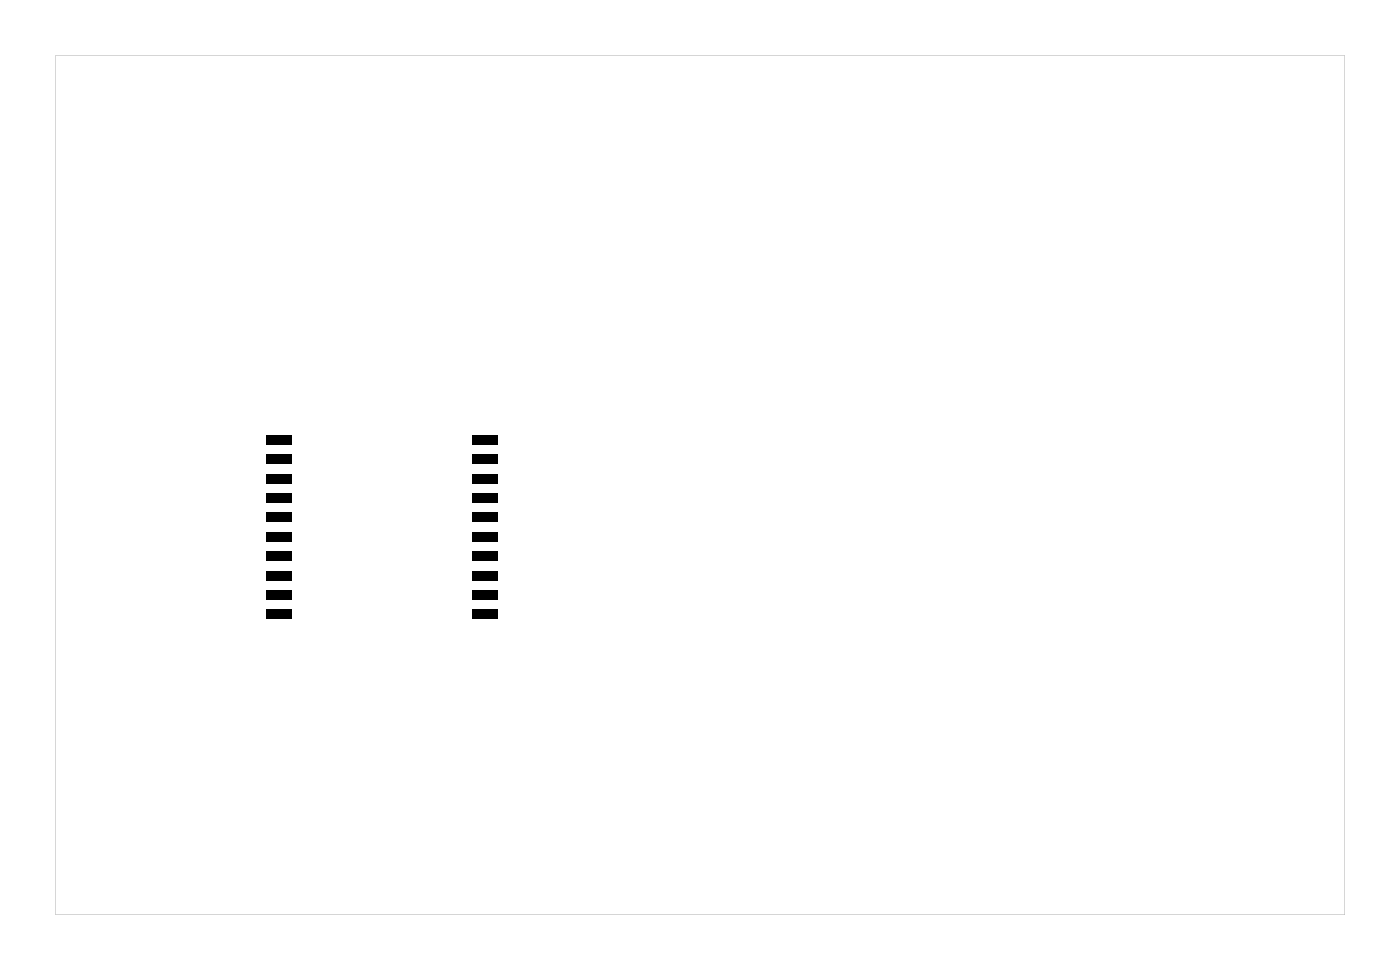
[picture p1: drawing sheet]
<svg xmlns="http://www.w3.org/2000/svg" width="92mm" height="63mm" viewBox="0 0 92 63" stroke-linecap="round" stroke-linejoin="round" font-family="sans-serif">
<g fill="#000">
<path d="M17.5 28.5h1.6v.6h-1.6zM17.5 29.7h1.6v.7h-1.6zM17.5 31h1.6v.7h-1.6zM17.5 32.3h1.6v.6h-1.6zM17.5 33.6h1.6v.6h-1.6zM17.5 34.8h1.6v.7h-1.6zM17.5 36.1h1.6v.6h-1.6zM17.5 37.4h1.6v.6h-1.6zM17.5 38.6h1.6v.7h-1.6zM17.5 39.9h1.6v.6h-1.6zM30.9 39.9h1.7v.6h-1.7zM30.9 38.6h1.7v.7h-1.7z"/>
<path d="M30.9 37.4h1.7v.6h-1.7zM30.9 36.1h1.7v.6h-1.7zM30.9 34.8h1.7v.7h-1.7zM30.9 33.6h1.7v.6h-1.7zM30.9 32.3h1.7v.6h-1.7zM30.9 31h1.7v.7h-1.7zM30.9 29.7h1.7v.7h-1.7zM30.9 28.5h1.7v.6h-1.7z"/>
<path d="M3.6 3.6h84.5v56.3h-84.5zM3.6 3.6v56.3h84.5v-56.3z"/>
</g>
</svg>
